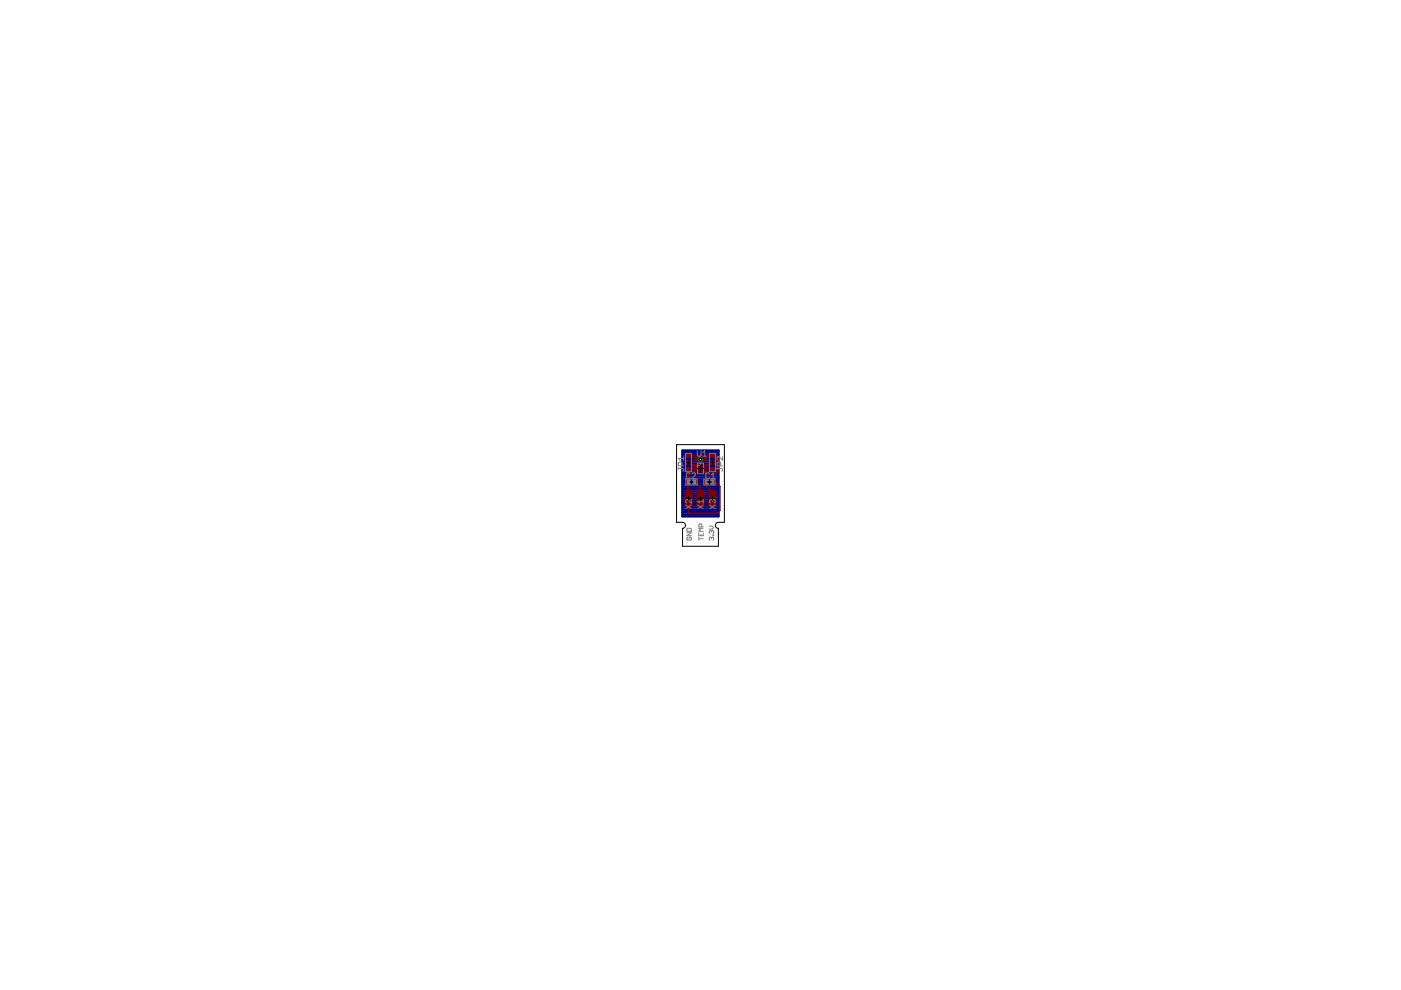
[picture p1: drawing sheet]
<svg xmlns="http://www.w3.org/2000/svg" width="297mm" height="210mm" viewBox="0 0 297 210" stroke-linecap="round" stroke-linejoin="round" font-family="sans-serif">
<g fill="none" stroke="#000080" stroke-width=".42">
<path d="M144.7 95.5h7.7v14h-7.7zM144.7 99.7h7.7M144.7 99.4h7.7M144.7 99h7.7M144.7 98.6h7.7M144.7 98.3h7.7M144.7 97.9h7.7M144.7 97.5h7.7M144.7 97.1h7.7M144.7 96.8h7.7M144.7 96.4h7.7M144.7 96h7.7"/>
<path d="M144.7 95.6h7.7M144.7 109.1h7.7M144.7 108.7h7.7M144.7 108.4h7.7M144.7 108h7.7M144.7 107.6h7.7M144.7 107.2h7.7M144.7 106.8h7.7M144.7 106.5h7.7M144.7 106.1h7.7M144.7 105.7h7.7M144.7 105.3h7.7"/>
<path d="M144.7 105h7.7M144.7 104.6h7.7M144.7 104.2h7.7M144.7 103.9h7.7M144.7 103.5h7.7M144.7 103.1h7.7M144.7 102.7h7.7M144.7 102.4h7.7M144.7 102h7.7M144.7 101.6h7.7M144.7 101.2h7.7M144.7 100.9h7.7"/>
<path d="M144.7 100.5h7.7M144.7 100.1h7.7"/>
</g>
<circle cx="148.5" cy="97.4" r=".44" fill="#008000" stroke="#008000" stroke-width=".21"/>
<circle cx="148.5" cy="97.4" r=".25" fill="#fff" stroke="#000" stroke-width=".21"/>
<g fill="#800000" stroke="#800000" stroke-width=".21">
<path d="M147.2 98.5h.9v.4h-.9z"/>
<path d="M147.2 99.2h.9v.3h-.9z"/>
<path d="M147.2 99.8h.9v.4h-.9z"/>
<path d="M148.9 99.8h.9v.4h-.9z"/>
<path d="M148.9 98.5h.9v.4h-.9z"/>
<path d="M149.3 101.6h.7v1.1h-.7z"/>
<path d="M150.8 101.6h.7v1.1h-.7z"/>
<path d="M145.4 96.2h1.1v.7h-1.1z"/>
<path d="M145.4 97.7h1.1v.7h-1.1z"/>
<path d="M145.4 99.2h1.1v.7h-1.1z"/>
<path d="M150.5 99.2h1.1v.7h-1.1z"/>
<path d="M150.5 97.7h1.1v.7h-1.1z"/>
<path d="M150.5 96.2h1.1v.7h-1.1z"/>
<path d="M147 101.6h.7v1.1h-.7z"/>
<path d="M145.5 101.6h.7v1.1h-.7z"/>
<path d="M147.8 103.9h1.4v3.6h-1.4z"/>
<path d="M145.2 103.9h1.5v3.6h-1.5z"/>
<path d="M150.3 103.9h1.5v3.6h-1.5z"/>
</g>
<path d="M146 96.6h5M146 98.1h.3l.6 .6h.8M147.7 98.7h.1M147.7 100l-.3 .3v1.9l1.1 1.1v2.4M151 99.6h-.7l-.2-.3h-3.5l-.2 .3h-.4l-.1 6 .1 .1v2.8l.3 .4h5.7l.6-.7v-5.1l-.6-.6h-.5l-.3-.3M151 96.8v-.3h.7l.6 .6v2.9l-.6 .6h-1.7l-.6-.6 .3 .3 .1 2.8 1.2 1.3v1.3M151 98.1h-.3l-.6 .6h-.7" fill="none" stroke="#800000" stroke-width=".32"/>
<path d="M147.3 97.1h2.5v.6h-2.5zM147.3 97.6h2.5M147.3 97.4h2.5M147.3 97.2h2.5" fill="none" stroke="#800000" stroke-width=".25"/>
<circle cx="148.5" cy="97.4" r=".44" fill="#008000" stroke="#008000" stroke-width=".21"/>
<circle cx="148.5" cy="97.4" r=".25" fill="#fff" stroke="#000" stroke-width=".21"/>
<g fill="none" stroke="#808080" stroke-width=".21">
<path d="M143.8 99.3h1l.2 .2-.2 .4M143.8 99.1v.4M144.6 98.8v-.6l-.2-.2h-.4l-.2 .2v.6h1.2M145 96.8v.8M145 97.2h-1.2l.4 .4M145.4 96.1h1.2v3.9h-1.2zM147.8 95.5v1l.2 .2h.4l.2-.2v-1M147.9 98.2h1.3v2.2h-1.3zM148.5 98.4v.3h-.6M149 96.7h.8M149 95.9l.4-.4v1.2M150.4 96.1h1.3v3.9h-1.3z"/>
<path d="M152 99.3h1l.2 .2-.2 .4M152 99.1v.4M152.8 98.8v-.6l-.2-.2h-.4l-.2 .2v.6h1.2M153.2 96.8v.8l-.8-.8-.4 .2v.4l.2 .2M145.4 107.1l1.2 .7M145.4 101.6h2.4v1.2h-2.4zM145.6 112.2l.2-.2h.6l.2 .2v.4h-1zM145.6 113h1l-1 .6h1M145.8 113.9l-.2 .1v.4l.2 .1h.6l.2-.1v-.4l-.5-.1v.3M146.2 102.6h.8M146.2 101.8h.8M146.3 100.5l-.2-.2h-.4l-.2 .2v.7l.2 .3h.4l.2-.3"/>
<path d="M146.6 105.9v.8l-.8-.8-.4 .2v.4l.2 .2M146.6 107.1l-1.2 .7M146.7 100.5l.2-.2h.4l.2 .2v.2l-.8 .8h.8M147.9 107.1l1.2 .7M148.2 113v.6h.9v-.6M148.2 114.2h.9M148.2 113.9v.6M148.6 113.3v.3M148.8 111.7v-.4l-.5-.2-.1 .2v.4h.9M149.1 107.1l-1.2 .7M149.1 106.3h-1.2l.4 .4M149.1 105.9v.8"/>
<path d="M149.1 112h-.9l.3 .3-.3 .3h.9M149.2 101.6h2.4v1.2h-2.4zM150 102.6h.8M150 101.8h.8M150.4 111.5h.6l.3 .4-.3 .3h-.6M150.4 100.5l-.2-.2h-.4l-.2 .2v.7l.2 .3h.4l.2-.3M150.5 107.1l1.1 .7M150.8 101.5h.8M150.8 100.7l.4-.4v1.2M150.9 114l-.2-.1-.3 .1 .1 .5M150.9 114l.1-.1 .3 .1-.1 .5M150.9 112.6l-.2-.1-.3 .1 .1 .5"/>
<path d="M150.9 112.6v.2M150.9 114v.2M150.9 112.6l.1-.1 .3 .1-.1 .5M151 106.1l-.1-.2-.4 .2v.4l.2 .2M151 106.1l.2-.2 .4 .2v.4l-.2 .2M151 106.1v.2M151.2 113.4l.1 .2zM151.6 107.1l-1.1 .7"/>
</g>
<g fill="#808080" stroke="#808080" stroke-width=".21">
<path d="M150.8 101.8h.5v.8h-.5z"/>
<path d="M149.6 101.8h.4v.8h-.4z"/>
<path d="M145.8 101.8h.4v.8h-.4z"/>
<path d="M147 101.8h.5v.8h-.5z"/>
</g>
<g fill="none" stroke="#000" stroke-width=".21">
<path d="M143.4 94.3h10.2v16.4h-1.3a.63 .63 0 0 0-.6 .7 .63 .63 0 0 0 .6 .6v3.8h-7.6v-3.8a.63 .63 0 0 0 .7-.6 .63 .63 0 0 0-.7-.7h-1.3zM145.6 98.1h.7M146 97.7v.7M147.8 99.3h1.4M148.5 98.6v1.5M150.7 98.1h.7M151 97.7v.7M145.6 105.7h.8M146 105.3v.8M146.3 102.2h.7M146.6 101.8v.8M148.1 105.7h.8"/>
<path d="M148.5 105.3v.8M149.9 102.2h1M150.4 101.7v1M150.6 105.7h.8M151 105.3v.8"/>
</g>
</svg>
